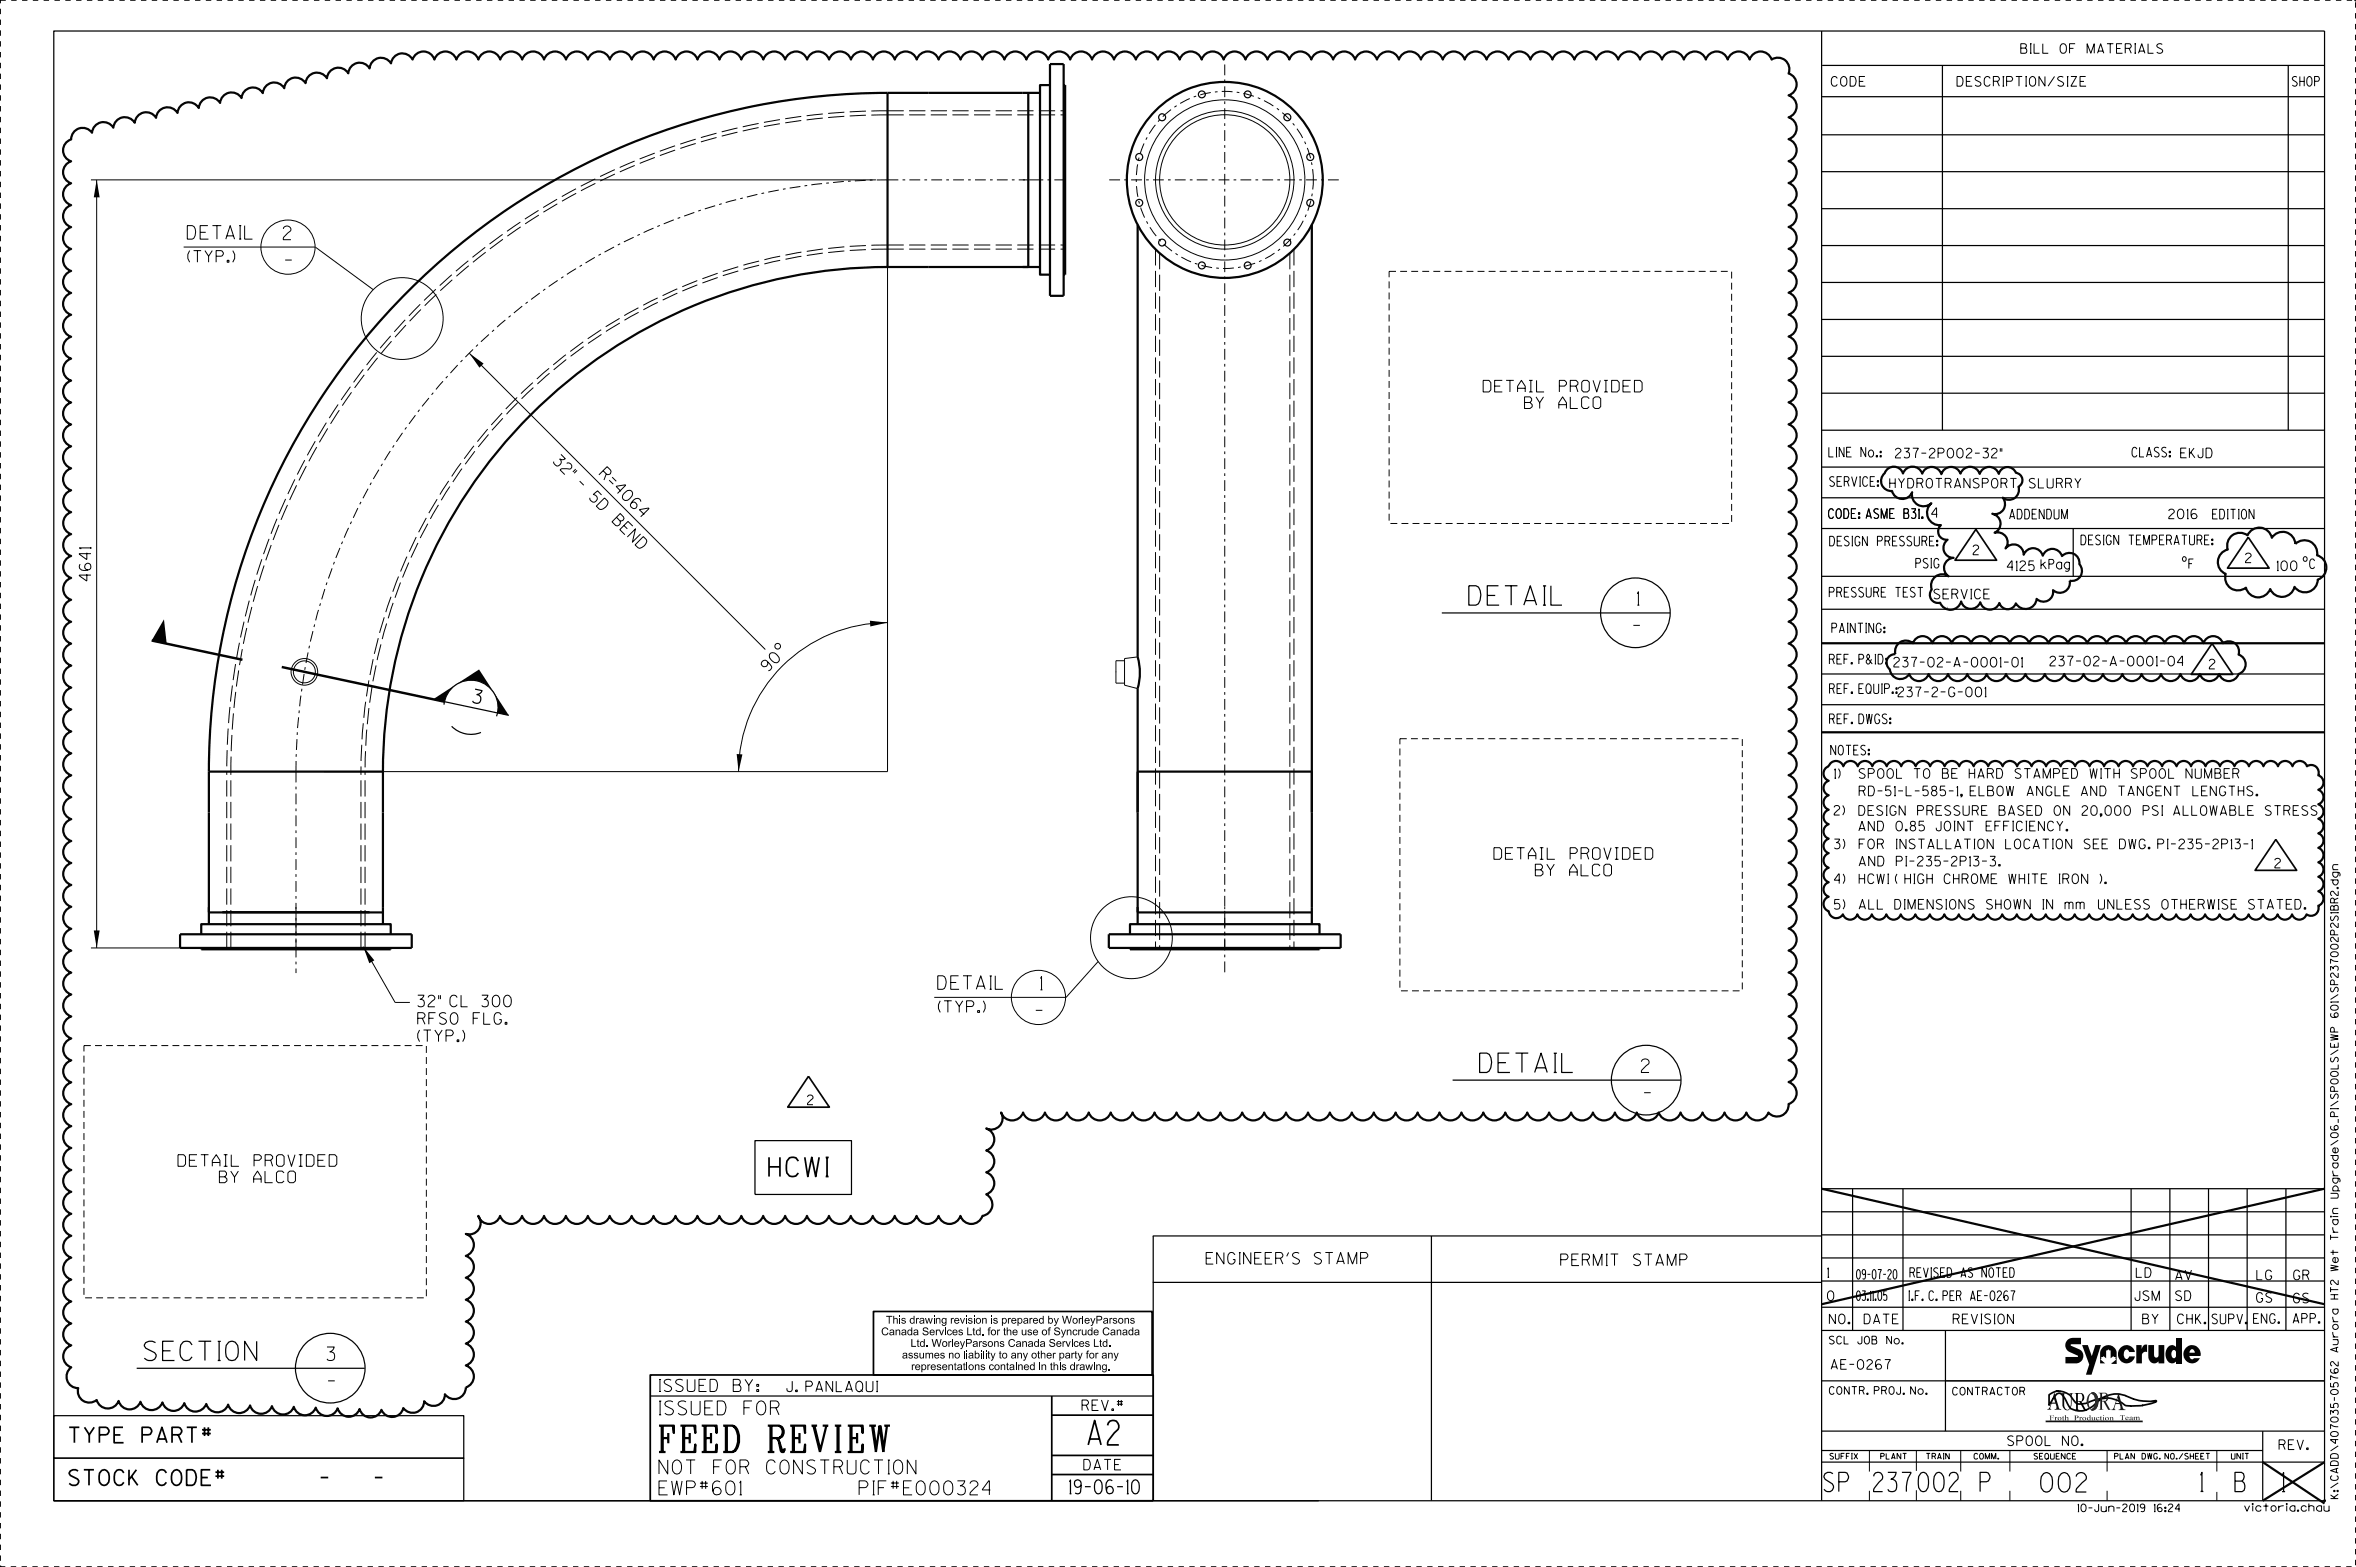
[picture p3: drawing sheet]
<svg xmlns="http://www.w3.org/2000/svg" width="609mm" height="405mm" viewBox="0 0 609 405" stroke-linecap="round" stroke-linejoin="round" font-family="sans-serif">
<defs><g id="words">
<text font-size="6.8" x="170.3" y="375.1">FEED REVIEW</text>
<text font-size="6.3" x="279" y="373.2">A2</text>
<g font-size="5">
<text x="376.6" y="156.3">DETAIL</text>
<text x="379.4" y="277">DETAIL</text>
<text x="198.7" y="303.9">HCWI</text>
<text x="37.3" y="351.4">SECTION</text>
</g>
<g font-size="5" fill="#030303">
<text x="471.3" y="385.3">SP</text>
<text x="484.2" y="385.3">237</text>
<text x="495.7" y="385.3">002</text>
<text x="510.4" y="385.3">P</text>
<text x="524.1" y="385.4">002</text>
<text x="564.4" y="385.3">1</text>
<text x="576" y="385.3">B</text>
<text x="589.7" y="385.3">1</text>
</g>
<g font-size="4">
<text x="17.9" y="372.7">TYPE PART#</text>
<text x="17.9" y="383.7">STOCK CODE#</text>
</g>
<g font-size="3.6">
<text x="170.3" y="365.5">ISSUED FOR</text>
<text x="170.3" y="380.7">NOT FOR CONSTRUCTION</text>
<text x="170.3" y="386.1">EWP#601</text>
<text x="222" y="386.1">PIF#E000324</text>
<text x="276.4" y="385.9">19-06-10</text>
</g>
<g font-size="3.5">
<text x="48.4" y="61.8">DETAIL</text>
<text x="421.7" y="156.3">1</text>
<text x="122.1" y="181.4" transform="rotate(12 122.1 181.4)">3</text>
<text x="242.3" y="255.6">DETAIL</text>
<text x="423.2" y="277">2</text>
<text x="84.5" y="351.4">3</text>
</g>
<g font-size="3.5" fill="#030303">
<text x="72.2" y="61.9">2</text>
<text x="267.4" y="255.7">1</text>
</g>
<text font-size="3.2" x="170.3" y="359.5">ISSUED BY:</text>
<g font-size="3">
<text x="48.5" y="67.7">(TYP.)</text>
<text x="383.3" y="101.3">DETAIL PROVIDED</text>
<text x="394" y="105.5">BY ALCO</text>
<text x="142.8" y="119.5" transform="rotate(45 142.8 119.5)">3</text>
<text x="144.8" y="121.4" transform="rotate(45 144.8 121.4)">2 &quot; -</text>
<text x="154.8" y="122.7" transform="rotate(45 154.8 122.7)">R = 4</text>
<text x="152.2" y="128.8" transform="rotate(45 152.2 128.8)">5 D</text>
<text x="160.4" y="128.3" transform="rotate(45 160.4 128.3)">0</text>
<text x="162.5" y="130.4" transform="rotate(45 162.5 130.4)">6</text>
<text x="158.1" y="134.8" transform="rotate(45 158.1 134.8)">B E N D</text>
<text x="164.5" y="132.4" transform="rotate(45 164.5 132.4)">4</text>
<text x="23.5" y="150" transform="rotate(-90 23.5 150)">4641</text>
<text x="198.5" y="173.6" transform="rotate(-45 198.5 173.6)">9</text>
<text x="200.5" y="171.6" transform="rotate(-45 200.5 171.6)">0</text>
<text x="386.1" y="222">DETAIL PROVIDED</text>
<text x="396.7" y="226.2">BY ALCO</text>
<text x="108" y="260.1">32&quot; CL 300</text>
<text x="242.5" y="261.5">(TYP.)</text>
<text x="108" y="269.1">(TYP.)</text>
<text x="108" y="264.6">RFSO FLG.</text>
<text x="46" y="301.3">DETAIL PROVIDED</text>
<text x="56.7" y="305.5">BY ALCO</text>
<text x="311.7" y="326.5">ENGINEER’S STAMP</text>
<text x="403.3" y="326.9">PERMIT STAMP</text>
</g>
<g font-size="2.7">
<text x="203.4" y="359.5">J. PANLAQUI</text>
<text x="279.6" y="364.3">REV.#</text>
<text x="280.1" y="379.7">DATE</text>
</g>
<g font-size="2.5">
<text x="522.2" y="13.8">BILL OF MATERIALS</text>
<text x="473.2" y="22.3">CODE</text>
<text x="505.7" y="22.3">DESCRIPTION/SIZE</text>
<text x="592.4" y="22.3">SHOP</text>
<text x="472.6" y="118">LINE No.:</text>
<text x="519.3" y="134.1">ADDENDUM</text>
<text x="571.8" y="134.1">EDITION</text>
<text x="472.8" y="141">DESIGN PRESSURE:</text>
<text x="509.9" y="143.3">2</text>
<text x="537.7" y="140.7">DESIGN TEMPERATURE:</text>
<text x="495" y="146.7">PSIG</text>
<text x="518.7" y="147.4">4125 kPag</text>
<text x="580.3" y="145.4">2</text>
<text x="472.7" y="154.2">PRESSURE TEST</text>
<text x="473.3" y="163.5">PAINTING:</text>
<text x="472.7" y="171.5">REF. P&amp;ID:</text>
<text x="570.9" y="172.8">2</text>
<text x="472.7" y="179.1">REF. EQUIP.:</text>
<text x="472.7" y="186.9">REF. DWGS:</text>
<text x="473.1" y="195">NOTES:</text>
<text x="587.8" y="224.2">2</text>
<text x="208.7" y="285.4">2</text>
<text x="472.2" y="329.9">1</text>
<text x="493.5" y="330">REVISED AS NOTED</text>
<text x="552" y="330">LD</text>
<text x="472.2" y="335.9">0</text>
<text x="479.7" y="335.9">03.11.05</text>
<text x="479.7" y="330.4">09-07-20</text>
<text x="493.2" y="335.9">I.F. C. PER AE-0267</text>
<text x="551.7" y="335.9">JSM</text>
<text x="562.2" y="335.9">SD</text>
<text x="562.2" y="330.6">AV</text>
<text x="583.2" y="330.6">LG</text>
<text x="592.7" y="330.6">GR</text>
<text x="472.7" y="341.9">NO.</text>
<text x="481.7" y="341.9">DATE</text>
<text x="504.7" y="341.9">REVISION</text>
<text x="553.7" y="341.9">BY</text>
<text x="562.7" y="341.9">CHK.SUPV.ENG.</text>
<text x="583.1" y="336.4">GS</text>
<text x="592.6" y="341.8">APP.</text>
<text x="592.6" y="336.6">GS</text>
<text x="518.8" y="373.4">SPOOL NO.</text>
<text x="588.9" y="374.4">REV.</text>
</g>
<g font-size="2.5" fill="#030303">
<text x="489.8" y="118.3">237-2P002-32&quot;</text>
<text x="550.9" y="118">CLASS: EKJD</text>
<text x="472.8" y="125.6">SERVICE: HYDROTRANSPORT SLURRY</text>
<text x="472.5" y="133.9">CODE: ASME B31. 4</text>
<text x="560.4" y="134">2016</text>
<text x="499.7" y="154.7">SERVICE</text>
<text x="489.4" y="172.3">237-02-A-0001-01</text>
<text x="529" y="172">237-02-A-0001-04</text>
<text x="490.5" y="180">237-2-G-001</text>
<text x="474" y="201">1)</text>
<text x="480.4" y="201.1">SPOOL TO BE HARD STAMPED WITH SPOOL NUMBER</text>
<text x="480.4" y="205.6">RD-51-L-585-1, ELBOW ANGLE AND TANGENT LENGTHS.</text>
<text x="473.9" y="210.6">2) DESIGN PRESSURE BASED ON 20,000 PSI</text>
<text x="480.3" y="214.6">AND 0.85 JOINT EFFICIENCY.</text>
<text x="558.8" y="210.6">ALLOWABLE STRESS</text>
<text x="474" y="219.3">3)</text>
<text x="480.4" y="219.3">FOR INSTALLATION LOCATION SEE DWG. PI-235-2P13-1</text>
<text x="480.4" y="223.7">AND PI-235-2P13-3.</text>
<text x="474" y="228.2">4)</text>
<text x="480.4" y="228.2">HCWI ( HIGH CHROME WHITE IRON ).</text>
<text x="474" y="234.8">5) ALL DIMENSIONS SHOWN IN mm UNLESS OTHERWISE STATED.</text>
<text x="473.2" y="353.7">AE-0267</text>
</g>
<g font-size="2">
<text x="604.2" y="228.6" transform="rotate(-90 604.2 228.6)">dgn</text>
<text x="604.2" y="235.1" transform="rotate(-90 604.2 235.1)">BR2.</text>
<text x="604.2" y="262.8" transform="rotate(-90 604.2 262.8)">601</text>
<text x="604.2" y="258.2" transform="rotate(-90 604.2 258.2)">\SP237002P2S1</text>
<text x="604.2" y="285.7" transform="rotate(-90 604.2 285.7)">\SPOOLS\EWP</text>
<text x="604.2" y="309.5" transform="rotate(-90 604.2 309.5)">Upgrade\06_PI</text>
<text x="604.2" y="313.5" transform="rotate(-90 604.2 313.5)">n</text>
<text x="604.2" y="320.3" transform="rotate(-90 604.2 320.3)">Trai</text>
<text x="604.2" y="328.3" transform="rotate(-90 604.2 328.3)">Wet</text>
<text x="604.2" y="335.6" transform="rotate(-90 604.2 335.6)">HT2</text>
<text x="228.9" y="341.9">This drawing revision is prepared by WorleyParsons</text>
<text x="227.7" y="344.9">Canada Services Ltd. for the use of Syncrude Canada</text>
<text x="235.3" y="347.9">Ltd. WorleyParsons Canada Services Ltd.</text>
<text x="472.7" y="347.2">SCL JOB No.</text>
<text x="233.1" y="350.9">assumes no liability to any other party for any</text>
<text x="235.4" y="353.9">representations contained in this drawing.</text>
<text x="604.2" y="349.3" transform="rotate(-90 604.2 349.3)">Aurora</text>
<text x="472.7" y="360.2">CONTR. PROJ. No.</text>
<text x="504.6" y="360.4">CONTRACTOR</text>
<text x="604.2" y="387.1" transform="rotate(-90 604.2 387.1)">K:</text>
<text x="604.2" y="384.4" transform="rotate(-90 604.2 384.4)">\CADD\407035-05762</text>
<text x="536.9" y="390.5">10-Jun-2019 16:24</text>
<text x="580" y="390.4">victoria.chau</text>
</g>
<g font-size="1.5">
<text x="472.9" y="376.9">SUFFIX</text>
<text x="486" y="376.9">PLANT</text>
<text x="497.8" y="376.9">TRAIN</text>
<text x="510.1" y="376.9">COMM.</text>
<text x="525.6" y="376.9">SEQUENCE</text>
<text x="546.4" y="376.9">PLAN DWG. NO./SHEET</text>
<text x="576.6" y="376.9">UNIT</text>
</g>
<g font-size="1.3" fill="#101010">
<text x="529.5" y="366.9">Froth Production</text>
<text x="547.7" y="366.8">Team</text>
</g>
</g></defs>
<path d="M502.7 356.7h98" fill="none" stroke="#000" stroke-width=".26"/>
<g fill="#030303">
<path d="M608.4 0h.4v.4l-.3-.1z" fill-rule="evenodd"/>
<path d="M0 404.4h.3l.1 .4h-.4z" fill-rule="evenodd"/>
</g>
<g fill="none" stroke="#000" stroke-width=".32">
<path d="M13.9 8h586.8v379.7h-586.8zM470.7 8v379.7M470.9 16.9h129.8M470.7 111.1h130M470.7 101.6h130M470.7 128.6h130M470.7 120.7h130M470.7 136.5h130M535.7 136.5v12.4M470.7 148.9h130M503.2 156.8v.1M470.7 174.1h130"/>
<path d="M470.7 182h130M478.7 307.1v36.6M491.7 307.1v36.6M550.7 307.1v36.6M560.7 307.1v36.6M570.7 307.1v36.6M580.7 307.1v36.6M590.7 307.1v36.6M470.7 337.7h130M470.7 343.7h130M470.7 356.7h130M502.7 343.7v26"/>
<path d="M470.7 374.7h114M470.7 369.7h130M470.7 377.7h130M584.7 369.7v18M13.9 387.7h326.9"/>
</g>
<path d="M.1 .1h608.6v404.6h-608.6v-404.6" fill="none" stroke="#000" stroke-width=".26" stroke-dasharray="1.4 1.4" stroke-linecap="butt"/>
<path d="M495.2 374.7v5.2M544.5 374.7v5.4M572.8 374.7v5.4M495.2 385v2.7M544.5 385.1v2.6M572.8 385.4v2.3" fill="none" stroke="#000" stroke-width=".26"/>
<path d="M470.7 166.2h130M470.7 189.2h130" fill="none" stroke="#000" stroke-width=".57"/>
<path d="M545.6 352.2h1.3" fill="none" stroke="#030303" stroke-width=".26"/>
<g fill="#030303">
<path d="M562.4 345.6h1.5v6.6h-1.5z"/>
<path d="M543.5 347.9a2.15 2.15 0 0 1 2.2-.2 2.15 2.15 0 0 1 1.2 1.9v2.6h-1.3l1.3-1-.3-.1 .1-.5-.5-.1-.1-.2-.7 .6v-2.1l-.2 .1-.4-.4-.4 .4-.2-.1v2.1l-.7-.6v.2l-.5 .1v.5l-.3 .1 1.3 1h-1.3v-2.6a2.25 2.25 0 0 1 .8-1.7z" fill-rule="evenodd"/>
<path d="M560.2 347.9a1.34 1.34 0 0 1 2.2 .2v1.6v-.1a.68 .68 0 0 0-.7-.9 .68 .68 0 0 0-.6 .9v.3a.68 .68 0 0 0 .6 .9 .68 .68 0 0 0 .7-.7v-.4v1.8a1.54 1.54 0 0 1-1.7 .5 1.54 1.54 0 0 1-1.1-1.5v-.1a2.99 2.99 0 0 1 .6-2.5z" fill-rule="evenodd"/>
<path d="M564.8 348.2a2.24 2.24 0 0 1 2.7-.5 2.24 2.24 0 0 1 1.1 2.6h-2.9v-.9h1.5a.74 .74 0 0 0-.8-.9 .74 .74 0 0 0-.7 .9 1.17 1.17 0 0 0 1 1.7l.2-.3h1.6a2.29 2.29 0 0 1-3.4 .9 2.29 2.29 0 0 1-.3-3.5z" fill-rule="evenodd"/>
<path d="M555.1 347.5h1.5l.1 2.8a.57 .57 0 0 0 .6 .4 .57 .57 0 0 0 .5-.6v-2.6h1.5v4.7h-1.5v-.5a1.51 1.51 0 0 1-1.8 .3 1.51 1.51 0 0 1-.9-1.5z" fill-rule="evenodd"/>
<path d="M547.9 348.2a2.19 2.19 0 0 1 2.2-.6 2.19 2.19 0 0 1 1.6 1.7l-1.5-.2a.66 .66 0 0 0-.8-.5 .66 .66 0 0 0-.5 .7 1.11 1.11 0 0 0 .8 1.7l.5-.6h1.5a2.28 2.28 0 0 1-3.4 1.4 2.28 2.28 0 0 1-.4-3.6z" fill-rule="evenodd"/>
<path d="M552 347.5h1.4v.8a1.36 1.36 0 0 1 1.4-1l-.1 2a.93 .93 0 0 0-1.2 .7v2.2h-1.5z" fill-rule="evenodd"/>
<path d="M538 347.5h1.5l1 2.8 .9-2.8h1.5l-2.4 7.6h-1.5l.9-2.6z" fill-rule="evenodd"/>
<path d="M534.4 346l.9-.4h2.4v1.6h-2.5l-.1 .2 .1 .2 2 .9a1.91 1.91 0 0 1 1.1 2.2 1.91 1.91 0 0 1-1.9 1.5h-2.7v-1.7l3.3-.1-.1-.2-2.1-.9a1.91 1.91 0 0 1-.4-3.3z" fill-rule="evenodd"/>
</g>
<path d="M501.9 16.9v94.2M591.3 16.9v94.2M470.7 157.4h130M297.9 319.3h172.7M298 319.3v68.3M369.9 319.3v68.3M297.9 331.3h172.7" fill="none" stroke="#000" stroke-width=".32"/>
<path d="M483.1 374.7v5.4M506.7 374.7v5.4M519.4 374.7v5.4M483.1 385.1v2.6M506.7 385.1v2.6M519.4 385.1v2.6" fill="none" stroke="#000" stroke-width=".26"/>
<circle cx="600.7" cy="387.7" r=".39" fill="#030303"/>
<path d="M13.9 376.7h105.9v11h-105.9zM13.9 365.7h105.9v11h-105.9z" fill="none" stroke="#000" stroke-width=".32"/>
<path d="M529.5 360.3l1-.6 1.2-.4a4.3 4.3 0 0 1 3.6 1.7l.5 .7a2.52 2.52 0 0 0 3.2 .8l4-1.4a7.7 7.7 0 0 1 5.9-.7l2.3 1 1.7 .4 2.5 .2 1.8-.1-.1 .2-1.2 .5-2.5 .5-2.9 .1-1.3-.2a7.2 7.2 0 0 0-5-1.8l-1.1 .1-2.5 2.1-2.1 1a5.2 5.2 0 0 1-3.4-.5l-.5-.7a9 9 0 0 0-2.2-3.3l-.7 .1-.4 .3-1.8 2.7zM540.6 364v.2" fill="none" stroke="#030303" stroke-width=".44"/>
<path d="M540.6 359.8a2.32 2.32 0 0 1 1.2 3.4l-.4 .6-.8 .4M540.6 359.8a3.1 3.1 0 0 1 .2 4.2l-.2 .1" fill="none" stroke="#2a2a2a" stroke-width=".44"/>
<path d="M539.8 360.2l.8-.4a2.92 2.92 0 0 0-.1 4.2l.1 .1a1.16 1.16 0 0 1-1.3-1.3l-.1-1.2z" fill-rule="evenodd" fill="#2a2a2a"/>
<path d="M530.9 359.7l1.1 4 .2 .2 .4 .1v.1h-1.7v-.1l.5-.2v-.5l-.8-2.3-.4 1.3h.9l.1 .3h-1.1l-.3 1.1 .2 .4h-.9l.6-.6z" fill-rule="evenodd" fill="#070707"/>
<path d="M547.4 359.8l1.1 3.9 .4 .4h.3v.1h-1.7v-.1h.3a1.84 1.84 0 0 0-.2-1.7l-.4-1.4-.4 1.4h.8l.1 .3h-1l-.4 1.1 .3 .4h-1l.6-.6z" fill-rule="evenodd" fill="#161616"/>
<path d="M532.5 359.9h1.4l-.5 .2v3a.81 .81 0 0 0 .4 .9 .81 .81 0 0 0 .9-.1l.3-.4a6.4 6.4 0 0 0-.1-3.6h-.3h1.2h-.3l-.2 .5v2.3a1.55 1.55 0 0 1-1.1 1.6l-.6-.1-.7-1v-3.1z" fill-rule="evenodd" fill="#040404"/>
<path d="M536 359.8h1.8a1.19 1.19 0 0 1 .8 1.1 1.19 1.19 0 0 1-.8 1.2l1.2 2.1h.2h-.7l-1.3-2.1h-.3v1.9l.4 .2h-1.3l.5-.2v-3.9zM537 360.1l-.1 1.8h1a1.5 1.5 0 0 0-.2-1.9z" fill-rule="evenodd" fill="#010101"/>
<path d="M542.3 359.8h1.8a1.24 1.24 0 0 1 .7 1.1 1.24 1.24 0 0 1-.7 1.1l1.2 2.1 .2 .1h-.7l-1.2-2.1-.2-.1h-.2v2l.4 .2h-1.3l.4-.2v-3.9zM543.2 360v1.8h.9a1.54 1.54 0 0 0-.2-1.9z" fill-rule="evenodd" fill="#1d1d1d"/>
<path d="M540.4 359.8a2.51 2.51 0 0 1 .8 4.1l-.8 .3M540.8 359.8a2.87 2.87 0 0 1 .5 3.9l-.5 .3M541 359.9a2.39 2.39 0 0 1 .9 2.9l-.4 .9-.5 .4" fill="none" stroke="#2a2a2a" stroke-width=".44"/>
<path d="M528.6 367.2h25.1" fill="none" stroke="#101010" stroke-width=".44"/>
<path d="M487.5 121.3a2.48 2.48 0 0 1 4.2 1 2.63 2.63 0 0 1 2.5-1.8 2.63 2.63 0 0 1 2.5 1.8 2.6 2.6 0 0 1 2.5-1.7 2.6 2.6 0 0 1 2.4 1.9 2.6 2.6 0 0 1 2.5-1.9 2.6 2.6 0 0 1 2.5 1.7 2.62 2.62 0 0 1 2.5-1.7 2.62 2.62 0 0 1 2.5 1.8 2.59 2.59 0 0 1 2.4-1.8 2.59 2.59 0 0 1 2.5 1.8 2.31 2.31 0 0 1 2.1-1.7 2.31 2.31 0 0 1 2.3 1.4 1.92 1.92 0 0 1 1.7 1.6 1.92 1.92 0 0 1-1 2 2.58 2.58 0 0 1-1 3 2.58 2.58 0 0 1-3.1-.1 2.6 2.6 0 0 1 .2 3 2.6 2.6 0 0 1-2.9 1.1 2.58 2.58 0 0 1 2.1 2.2 2.58 2.58 0 0 1-1.5 2.7 2.59 2.59 0 0 1 2.9 1 2.59 2.59 0 0 1-.1 3.1 2.6 2.6 0 0 1 3-.9 2.6 2.6 0 0 1 1.7 2.5 2.59 2.59 0 0 1 2.6-1.7 2.59 2.59 0 0 1 2.4 1.9 2.61 2.61 0 0 1 2.5-1.7 2.61 2.61 0 0 1 2.4 1.9 2.59 2.59 0 0 1 3-.6 2.59 2.59 0 0 1 1.5 2.6 2.59 2.59 0 0 1 .3 3.1 2.59 2.59 0 0 1-2.8 1.2 2.6 2.6 0 0 1-1.3 2.8 2.6 2.6 0 0 1-3-.4 2.51 2.51 0 0 1-1.3 2.7 2.51 2.51 0 0 1-2.9-.4 2.88 2.88 0 0 1-2.3 2.5 2.88 2.88 0 0 1-3.1-1.3 2.24 2.24 0 0 1-2.2 1.5 2.24 2.24 0 0 1-2.1-1.6 2.59 2.59 0 0 1-2.5 1.7 2.59 2.59 0 0 1-2.4-1.9 2.6 2.6 0 0 1-2.5 1.7 2.6 2.6 0 0 1-2.4-1.9 2.85 2.85 0 0 1-2.6 2.1 2.85 2.85 0 0 1-2.9-1.8 2.12 2.12 0 0 1-2.3-.9 2.12 2.12 0 0 1 .2-2.5 2.88 2.88 0 0 1 .9-3.3 2.88 2.88 0 0 1 3.4-.1 2.59 2.59 0 0 1-1.1-2.9 2.59 2.59 0 0 1 2.4-1.9 2.59 2.59 0 0 1-2.5-1.8 2.59 2.59 0 0 1 1-2.9 2.17 2.17 0 0 1-2.3-1.2 2.17 2.17 0 0 1 .5-2.6 3.2 3.2 0 0 1-3.3-1.9 3.2 3.2 0 0 1 .9-3.7 3 3 0 0 1-3.6 .4 3 3 0 0 1-1.4-3.3 2.73 2.73 0 0 1-2.7 1.8 2.73 2.73 0 0 1-2.5-2.1 2.6 2.6 0 0 1-2.6-1.6 2.6 2.6 0 0 1 .7-3zM576.4 138.7a3.3 3.3 0 0 1 4.4-.4 3.3 3.3 0 0 1 3.3-2 3.3 3.3 0 0 1 3 2.6 3.3 3.3 0 0 1 3.6-1.4 3.3 3.3 0 0 1 2.4 3 3.3 3.3 0 0 1 3.9-.6 3.3 3.3 0 0 1 1.7 3.5 3.3 3.3 0 0 1 2.4 3.1 3.3 3.3 0 0 1-2.2 3.2 3.3 3.3 0 0 1-2.3 3.2 3.3 3.3 0 0 1-3.7-1.3 3.3 3.3 0 0 1-2.9 2.6 3.3 3.3 0 0 1-3.4-2 3.3 3.3 0 0 1-3.2 2.1 3.3 3.3 0 0 1-3-2.5 3.3 3.3 0 0 1-4 .1 3.3 3.3 0 0 1-1.3-3.7 3.3 3.3 0 0 1-2-3.3 3.3 3.3 0 0 1 2.6-2.9 3.4 3.4 0 0 1 .7-3.3zM490.5 166.3a2.78 2.78 0 0 1 3.8-.1 2.63 2.63 0 0 1 2.5-1.9 2.63 2.63 0 0 1 2.5 1.9 2.63 2.63 0 0 1 2.5-1.9 2.63 2.63 0 0 1 2.5 1.9 2.63 2.63 0 0 1 2.5-1.9 2.63 2.63 0 0 1 2.5 1.9 2.63 2.63 0 0 1 2.5-1.9 2.63 2.63 0 0 1 2.6 1.9 2.6 2.6 0 0 1 2.4-1.9 2.6 2.6 0 0 1 2.5 1.9 2.63 2.63 0 0 1 2.5-1.9 2.63 2.63 0 0 1 2.5 1.9 2.63 2.63 0 0 1 2.5-1.9 2.63 2.63 0 0 1 2.5 1.9 2.63 2.63 0 0 1 2.5-1.9 2.63 2.63 0 0 1 2.6 1.9 2.63 2.63 0 0 1 2.5-1.9 2.63 2.63 0 0 1 2.5 1.9 2.63 2.63 0 0 1 2.5-1.9 2.63 2.63 0 0 1 2.5 1.9 2.63 2.63 0 0 1 2.5-1.9 2.63 2.63 0 0 1 2.5 1.9 2.63 2.63 0 0 1 2.5-1.9 2.63 2.63 0 0 1 2.5 1.9 2.6 2.6 0 0 1 2.5-1.9 2.6 2.6 0 0 1 2.5 1.9 2.63 2.63 0 0 1 2.5-1.9 2.63 2.63 0 0 1 2.5 1.9 2.63 2.63 0 0 1 2.5-1.9 2.63 2.63 0 0 1 2.5 1.9 2.63 2.63 0 0 1 2.5-1.9 2.63 2.63 0 0 1 2.5 1.9 2.63 2.63 0 0 1 3.1 0 2.63 2.63 0 0 1 .9 2.9 2.63 2.63 0 0 1 1.9 2.5 2.63 2.63 0 0 1-1.9 2.5 2.63 2.63 0 0 1-2.5 1.8 2.63 2.63 0 0 1-2.5-1.8 2.63 2.63 0 0 1-2.5 1.8 2.63 2.63 0 0 1-2.5-1.8 2.63 2.63 0 0 1-2.5 1.8 2.63 2.63 0 0 1-2.5-1.8 2.63 2.63 0 0 1-2.5 1.8 2.63 2.63 0 0 1-2.5-1.8 2.63 2.63 0 0 1-2.5 1.8 2.63 2.63 0 0 1-2.5-1.8 2.6 2.6 0 0 1-2.5 1.8 2.6 2.6 0 0 1-2.5-1.8 2.63 2.63 0 0 1-2.5 1.8 2.63 2.63 0 0 1-2.5-1.8 2.63 2.63 0 0 1-2.5 1.8 2.63 2.63 0 0 1-2.5-1.8 2.63 2.63 0 0 1-2.5 1.8 2.63 2.63 0 0 1-2.5-1.8 2.63 2.63 0 0 1-2.5 1.8 2.63 2.63 0 0 1-2.5-1.8 2.63 2.63 0 0 1-2.5 1.8 2.63 2.63 0 0 1-2.5-1.8 2.63 2.63 0 0 1-2.5 1.8 2.63 2.63 0 0 1-2.5-1.8 2.63 2.63 0 0 1-2.5 1.8 2.63 2.63 0 0 1-2.5-1.8 2.63 2.63 0 0 1-2.5 1.8 2.63 2.63 0 0 1-2.5-1.8 2.6 2.6 0 0 1-2.5 1.8 2.6 2.6 0 0 1-2.5-1.8 2.63 2.63 0 0 1-2.5 1.8 2.63 2.63 0 0 1-2.5-1.8 2.63 2.63 0 0 1-2.5 1.8 2.63 2.63 0 0 1-2.5-1.8 2.7 2.7 0 0 1-3 1.2 2.7 2.7 0 0 1-2-2.4 2.18 2.18 0 0 1-.8-2.5 2.18 2.18 0 0 1 2.2-1.4 2.91 2.91 0 0 1 .7-2.7zM470.7 307.1l130 29.8M600.7 307.1l-130 29.8M584.7 377.7l16 10.7M600.7 377.7l-16 10" fill="none" stroke="#050505" stroke-width=".57"/>
<path d="M470.7 25h130M470.7 44.3h130M470.7 73h130M470.7 63.4h130M470.7 82.5h130M470.7 92h130M470.7 319h130M470.7 313h130M470.7 307.1h130M470.7 330.9h130M470.7 324.9h130M168 360.6h130" fill="none" stroke="#000" stroke-width=".32"/>
<path d="M225.7 338.8h72v16.4h-72zM168 355.2h130v32.5h-130zM271.8 365.6h26.2M271.8 360.6v27.1M271.8 376h26.2M271.8 380.9h26.2" fill="none" stroke="#000" stroke-width=".44"/>
<path d="M510.6 136.7l5.3 8h-10.7zM581 138.8l5.4 8h-10.8zM571.6 166.2l5.4 8h-10.8z" fill="none" stroke="#060606" stroke-width=".44"/>
<path d="M23.5 46.5h202.8M25 46.5v198.4M229.3 51.8v147.5M23.5 244.9h29.3" fill="none" stroke="#000" stroke-width=".26"/>
<path d="M316.5 16.7v234.7M229.3 46.5h36.3M229.3 46.5a152.8 152.8 0 0 0-152.8 152.8M286.6 46.5h59.7M339.4 46.5a22.9 22.9 0 0 0-33.8-20.1 22.9 22.9 0 0 0-1.6 39.2 22.9 22.9 0 0 0 35.3-17.3l.1-1.8" fill="none" stroke="#020202" stroke-width=".26" stroke-dasharray="2.8 1.1 .7 1.1" stroke-linecap="butt"/>
<g fill="none" stroke="#040404" stroke-width=".57">
<path d="M294 58.1v111.6a14.7 14.7 0 0 1 0 8.2v32M339 58.1v151.8M54 199.3a175.4 175.4 0 0 1 175.3-175.3v45a130.4 130.4 0 0 0-130.3 130.3"/>
<circle cx="316.5" cy="46.5" r="25.3"/>
</g>
<path d="M25 46.5l.8 4.5h-1.6zM24.2 240.4h1.6l-.8 4.5z" fill="#000"/>
<g fill="none" stroke="#040404" stroke-width=".32">
<circle cx="300.3" cy="30.3" r=".89"/>
<circle cx="310.6" cy="24.4" r=".89"/>
<circle cx="322.4" cy="24.4" r=".88"/>
<circle cx="332.7" cy="30.3" r=".9"/>
<circle cx="294.4" cy="52.4" r=".9"/>
<circle cx="294.4" cy="40.6" r=".9"/>
<circle cx="338.6" cy="40.6" r=".9"/>
<circle cx="338.6" cy="52.4" r=".9"/>
<circle cx="300.3" cy="62.7" r=".89"/>
<circle cx="310.6" cy="68.6" r=".89"/>
<circle cx="322.4" cy="68.6" r=".89"/>
<circle cx="332.7" cy="62.7" r=".89"/>
</g>
<g fill="none" stroke="#040404" stroke-width=".26">
<circle cx="316.5" cy="46.5" r="16.8"/>
<circle cx="316.5" cy="46.5" r="17.9"/>
<circle cx="316.5" cy="46.5" r="20.7"/>
</g>
<path d="M229.3 29.7h45.5M229.3 28.6h45.5M229.3 29.7a169.6 169.6 0 0 0-169.6 169.6M229.3 28.6a170.7 170.7 0 0 0-170.7 170.7M229.3 64.4h45.5M229.3 63.3h45.5M229.3 63.3a136.1 136.1 0 0 0-136 136M229.3 64.4a135 135 0 0 0-135 134.9M298.6 64.4v180.5M299.6 65.4v179.5M333.3 65.4v179.5M334.4 64.4v180.5" fill="none" stroke="#040404" stroke-width=".26" stroke-dasharray="4.2 1.4" stroke-linecap="butt"/>
<circle cx="292.4" cy="242.2" r="10.6" fill="none" stroke="#030303" stroke-width=".26"/>
<path d="M288.3 173.5l.1 .1z" fill-rule="evenodd" fill="#040404"/>
<path d="M290.6 170.7h-2.2v5.8h2.2M294 169.7l-3.4 .4v6.9l3.4 .9" fill="none" stroke="#040404" stroke-width=".26"/>
<path d="M294 199.3h45" fill="none" stroke="#040404" stroke-width=".57"/>
<path d="M121.2 91.2l76.6 76.6M229.3 160.8a38.4 38.4 0 0 0-38.4 38.5" fill="none" stroke="#000" stroke-width=".26"/>
<path d="M121.2 91.2l3.8 2.7-1.1 1.1zM224.8 160.3l4.5 .5-4.4 1zM190.4 194.8l1.4 .1-.9 4.4z" fill="#000"/>
<g fill="none" stroke="#030303" stroke-width=".26">
<path d="M47.4 63.8h34.1M81.5 63.9l14.9 10.9"/>
<circle cx="74.4" cy="63.8" r="7"/>
<circle cx="103.9" cy="82.3" r="10.6"/>
</g>
<path d="M72.8 172.3l42.1 9" fill="none" stroke="#030303" stroke-width=".63" stroke-linecap="butt"/>
<path d="M114.9 181.3l16.6 3.5" fill="none" stroke="#030303" stroke-width=".32"/>
<path d="M111.9 180.6l11.9-7.7 7.7 11.9-2.9-.6a7 7 0 0 0-5.4-8.4 7 7 0 0 0-8.4 5.4z" fill-rule="evenodd" fill="#030303"/>
<path d="M114.7 182a7 7 0 0 1 8.5-6.1 7 7 0 0 1 5.1 9.1M116.7 187.6a7 7 0 0 0 7.6 1.6" fill="none" stroke="#030303" stroke-width=".32"/>
<g fill="none" stroke="#040404" stroke-width=".26">
<circle cx="78.7" cy="173.6" r="3.4"/>
<circle cx="78.7" cy="173.6" r="2.83"/>
</g>
<path d="M39.2 165.5l23.5 4.9" fill="none" stroke="#030303" stroke-width=".63" stroke-linecap="butt"/>
<path d="M42.4 160l.7 6.3-3.9-.8z" fill="#030303"/>
<path d="M268.7 46.5h-4.4M275.2 46.5h-6.5M76.5 199.3v52.1M76.5 238.7v-4.4M316.5 238.7v-4.4M76.5 245.2v-6.5M316.5 245.2v-6.5" fill="none" stroke="#020202" stroke-width=".26" stroke-dasharray="2.8 1.1 .7 1.1" stroke-linecap="butt"/>
<g fill="none" stroke="#040404" stroke-width=".57">
<path d="M271.3 16.5h3.5v59.9h-3.5zM229.3 24h39.4M265.7 24v45M271.3 22h-2.6v48.9h2.6M274.8 22h.4v48.9h-.4M229.3 69h39.4M294 199.3v39.4M339 199.3v39.4M54 238.7v-39.4h45v39.4M54 235.7h45M57.5 235.6h38M294 235.7h45"/>
<path d="M46.5 241.3h59.9v3.6h-59.9zM52 244.9v.3h49v-.3M52 241.3v-2.6h49v2.6M286.5 241.3h59.9v3.6h-59.9zM292 241.3v-2.6h49v2.6M292 244.9v.3h49v-.3"/>
</g>
<g fill="none" stroke="#000" stroke-width=".26">
<path d="M564.2 143.8a.57 .57 0 0 1 .7 .6 .57 .57 0 0 1-.8 .5 .73 .73 0 0 1 .1-1.1zM565.6 145.6h.8M566.8 144.4h-1.2v2.5M595.3 143.9a.53 .53 0 0 1 .8 .2 .53 .53 0 0 1-.2 .7 .53 .53 0 0 1-.7-.2zM598.1 144.9l-.2-.4-.5-.1a1.57 1.57 0 0 0 0 2.5l.5-.1 .2-.4M422.1 161.5h1.7M83.7 199.3h145.6M93.9 244.5l8.2 14.4h3.8M424.9 282.3h1.6M84.8 356.7h1.7"/>
<circle cx="201" cy="166.9" r=".74"/>
</g>
<path d="M93.9 244.5l2.8 3.6-1.3 .7z" fill="#000"/>
<path d="M58.6 244.9v-45.6M59.7 244.9v-45.6M93.3 244.9v-45.6M94.3 244.9v-45.6" fill="none" stroke="#040404" stroke-width=".26" stroke-dasharray="4.2 1.4" stroke-linecap="butt"/>
<g fill="none" stroke="#030303" stroke-width=".26">
<path d="M73.7 67.2h1.7M588.4 145.3l.2-.4v2.5M588.4 147.4h.4M589.8 145l.3-.1a1.02 1.02 0 0 1 .9 1.5l-.3 .9-.6 .1a1.54 1.54 0 0 1-.3-2.4zM592.3 145l.3-.1a1.02 1.02 0 0 1 .9 1.5l-.1 .5-.3 .4-.5 .1a1.54 1.54 0 0 1-.3-2.4zM557.6 208.3a.86 .86 0 0 0-1.4 .4l1.3 .9 .2 .3-.2 .5a1.04 1.04 0 0 1-1.3-.1M241.4 257.6h34M283.8 248.4l-8.4 9.3M267.7 261h1.6"/>
<circle cx="268.4" cy="257.6" r="7"/>
</g>
<path d="M470.7 34.8h130M470.7 53.9h130M195.1 294.6h24.9v13.9h-24.9z" fill="none" stroke="#000" stroke-width=".32"/>
<g fill="none" stroke="#030303" stroke-width=".32">
<path d="M372.6 158.3h59M375.4 279h58.9M35.3 353.5h59"/>
<circle cx="422.6" cy="158.3" r="9"/>
<circle cx="425.4" cy="279" r="9"/>
<circle cx="85.3" cy="353.4" r="9"/>
</g>
<path d="M359 70.1h88.5v65.1h-88.5v-65.1M361.7 190.8h88.5v65.1h-88.5v-65.1M21.7 270.1h88.5v65.1h-88.5v-65.1" fill="none" stroke="#040404" stroke-width=".26" stroke-dasharray="1.8 1.1" stroke-linecap="butt"/>
<path d="M19.1 34a2.96 2.96 0 0 1 4.7 .3 2.97 2.97 0 0 1 2.3-2.7 2.97 2.97 0 0 1 3.2 1.4 2.99 2.99 0 0 1 2.3-2.7 2.99 2.99 0 0 1 3.2 1.4 2.96 2.96 0 0 1 2.3-2.6 2.96 2.96 0 0 1 3.2 1.3 2.99 2.99 0 0 1 2.3-2.6 2.99 2.99 0 0 1 3.3 1.4 2.95 2.95 0 0 1 2.2-2.7 2.95 2.95 0 0 1 3.3 1.4 2.96 2.96 0 0 1 2.2-2.7 2.96 2.96 0 0 1 3.3 1.4 2.99 2.99 0 0 1 2.3-2.6 2.99 2.99 0 0 1 3.2 1.3 2.96 2.96 0 0 1 2.3-2.6 2.96 2.96 0 0 1 3.2 1.4 2.97 2.97 0 0 1 2.3-2.7 2.97 2.97 0 0 1 3.2 1.4 2.96 2.96 0 0 1 2.3-2.7 2.96 2.96 0 0 1 3.3 1.4 2.99 2.99 0 0 1 2.3-2.7 2.99 2.99 0 0 1 3.2 1.4 2.96 2.96 0 0 1 2.3-2.6 2.96 2.96 0 0 1 3.2 1.3 2.95 2.95 0 0 1 2.3-2.6 2.95 2.95 0 0 1 3.2 1.4 2.98 2.98 0 0 1 2.3-2.7 2.98 2.98 0 0 1 3.2 1.4 2.96 2.96 0 0 1 2.5-2.6 2.96 2.96 0 0 1 3.1 1.6 2.95 2.95 0 0 1 2.8-2.1 2.95 2.95 0 0 1 2.9 2.1 2.98 2.98 0 0 1 2.8-2.1 2.98 2.98 0 0 1 2.8 2.1 2.98 2.98 0 0 1 2.9-2.1 2.98 2.98 0 0 1 2.8 2.1 2.95 2.95 0 0 1 2.8-2.1 2.95 2.95 0 0 1 2.9 2.1 2.98 2.98 0 0 1 2.8-2.1 2.98 2.98 0 0 1 2.8 2.1 2.95 2.95 0 0 1 2.9-2.1 2.95 2.95 0 0 1 2.8 2.1 2.98 2.98 0 0 1 2.8-2.1 2.98 2.98 0 0 1 2.9 2.1 2.95 2.95 0 0 1 2.8-2.1 2.95 2.95 0 0 1 2.8 2.1 2.98 2.98 0 0 1 2.8-2.1 2.98 2.98 0 0 1 2.9 2.1 2.95 2.95 0 0 1 2.8-2.1 2.95 2.95 0 0 1 2.8 2.1 2.98 2.98 0 0 1 2.9-2.1 2.98 2.98 0 0 1 2.8 2.1 2.98 2.98 0 0 1 2.8-2.1 2.98 2.98 0 0 1 2.9 2.1 2.95 2.95 0 0 1 2.8-2.1 2.95 2.95 0 0 1 2.8 2.1 2.98 2.98 0 0 1 2.9-2.1 2.98 2.98 0 0 1 2.8 2.1 2.95 2.95 0 0 1 2.8-2.1 2.95 2.95 0 0 1 2.9 2.1 2.98 2.98 0 0 1 2.8-2.1 2.98 2.98 0 0 1 2.8 2.1 2.95 2.95 0 0 1 2.9-2.1 2.95 2.95 0 0 1 2.8 2.1 2.98 2.98 0 0 1 2.8-2.1 2.98 2.98 0 0 1 2.9 2.1 2.98 2.98 0 0 1 2.8-2.1 2.98 2.98 0 0 1 2.8 2.1 2.95 2.95 0 0 1 2.9-2.1 2.95 2.95 0 0 1 2.8 2.1 2.98 2.98 0 0 1 2.8-2.1 2.98 2.98 0 0 1 2.9 2.1 2.95 2.95 0 0 1 2.8-2.1 2.95 2.95 0 0 1 2.8 2.1 2.98 2.98 0 0 1 2.9-2.1 2.98 2.98 0 0 1 2.8 2.1 2.95 2.95 0 0 1 2.8-2.1 2.95 2.95 0 0 1 2.8 2.1 2.98 2.98 0 0 1 2.9-2.1 2.98 2.98 0 0 1 2.8 2.1 2.95 2.95 0 0 1 2.8-2.1 2.95 2.95 0 0 1 2.9 2.1 2.98 2.98 0 0 1 2.8-2.1 2.98 2.98 0 0 1 2.8 2.1 2.98 2.98 0 0 1 2.9-2.1 2.98 2.98 0 0 1 2.8 2.1 2.95 2.95 0 0 1 2.8-2.1 2.95 2.95 0 0 1 2.9 2.1 2.98 2.98 0 0 1 2.8-2.1 2.98 2.98 0 0 1 2.8 2.1 2.95 2.95 0 0 1 2.9-2.1 2.95 2.95 0 0 1 2.8 2.1 2.98 2.98 0 0 1 2.8-2.1 2.98 2.98 0 0 1 2.9 2.1 2.95 2.95 0 0 1 2.8-2.1 2.95 2.95 0 0 1 2.8 2.1 2.98 2.98 0 0 1 2.9-2.1 2.98 2.98 0 0 1 2.8 2.1 2.95 2.95 0 0 1 2.8-2.1 2.95 2.95 0 0 1 2.8 2.1 2.98 2.98 0 0 1 2.9-2.1 2.98 2.98 0 0 1 2.8 2.1 2.98 2.98 0 0 1 2.9-2.1 2.98 2.98 0 0 1 2.8 2.1 2.95 2.95 0 0 1 2.8-2.1 2.95 2.95 0 0 1 2.8 2.1 2.98 2.98 0 0 1 2.9-2.1 2.98 2.98 0 0 1 2.8 2.1 2.95 2.95 0 0 1 2.8-2.1 2.95 2.95 0 0 1 2.9 2.1 2.98 2.98 0 0 1 2.8-2.1 2.98 2.98 0 0 1 2.8 2.1 2.95 2.95 0 0 1 2.9-2.1 2.95 2.95 0 0 1 2.8 2.1 2.98 2.98 0 0 1 2.8-2.1 2.98 2.98 0 0 1 2.9 2.1 2.95 2.95 0 0 1 2.8-2.1 2.95 2.95 0 0 1 2.8 2.1 2.98 2.98 0 0 1 2.9-2.1 2.98 2.98 0 0 1 2.8 2.1 2.98 2.98 0 0 1 2.8-2.1 2.98 2.98 0 0 1 2.9 2.1 2.95 2.95 0 0 1 2.8-2.1 2.95 2.95 0 0 1 2.8 2.1 2.98 2.98 0 0 1 2.9-2.1 2.98 2.98 0 0 1 2.8 2.1 2.95 2.95 0 0 1 2.8-2.1 2.95 2.95 0 0 1 2.8 2.1 2.98 2.98 0 0 1 2.9-2.1 2.98 2.98 0 0 1 2.8 2.1 2.95 2.95 0 0 1 2.8-2.1 2.95 2.95 0 0 1 2.9 2.1 2.98 2.98 0 0 1 2.8-2.1 2.98 2.98 0 0 1 2.8 2.1 2.98 2.98 0 0 1 2.9-2.1 2.98 2.98 0 0 1 2.8 2.1 2.95 2.95 0 0 1 2.8-2.1 2.95 2.95 0 0 1 2.9 2.1 2.98 2.98 0 0 1 2.8-2.1 2.98 2.98 0 0 1 2.8 2.1 2.95 2.95 0 0 1 2.9-2.1 2.95 2.95 0 0 1 2.8 2.1 2.98 2.98 0 0 1 2.8-2.1 2.98 2.98 0 0 1 2.9 2.1 2.95 2.95 0 0 1 2.8-2.1 2.95 2.95 0 0 1 2.8 2.1 2.98 2.98 0 0 1 2.9-2.1 2.98 2.98 0 0 1 2.8 2.1 2.95 2.95 0 0 1 2.8-2.1 2.95 2.95 0 0 1 2.8 2.1 2.98 2.98 0 0 1 2.9-2.1 2.98 2.98 0 0 1 2.8 2.1 2.98 2.98 0 0 1 2.9-2.1 2.98 2.98 0 0 1 2.8 2.1 2.97 2.97 0 0 1 3.5 .2 2.97 2.97 0 0 1 .9 3.4 2.95 2.95 0 0 1 2.1 2.8 2.95 2.95 0 0 1-2.1 2.8 2.98 2.98 0 0 1 2.1 2.9 2.98 2.98 0 0 1-2.1 2.8 2.95 2.95 0 0 1 2.1 2.8 2.95 2.95 0 0 1-2.1 2.9 2.98 2.98 0 0 1 2.1 2.8 2.98 2.98 0 0 1-2.1 2.8 2.95 2.95 0 0 1 2.1 2.9 2.95 2.95 0 0 1-2.1 2.8 2.98 2.98 0 0 1 2.1 2.8 2.98 2.98 0 0 1-2.1 2.9 2.98 2.98 0 0 1 2.1 2.8 2.98 2.98 0 0 1-2.1 2.8 2.95 2.95 0 0 1 2.1 2.9 2.95 2.95 0 0 1-2.1 2.8 2.98 2.98 0 0 1 2.1 2.8 2.98 2.98 0 0 1-2.1 2.9 2.95 2.95 0 0 1 2.1 2.8 2.95 2.95 0 0 1-2.1 2.8 2.98 2.98 0 0 1 2.1 2.8 2.98 2.98 0 0 1-2.1 2.9 2.95 2.95 0 0 1 2.1 2.8 2.95 2.95 0 0 1-2.1 2.8 2.98 2.98 0 0 1 2.1 2.9 2.98 2.98 0 0 1-2.1 2.8 2.95 2.95 0 0 1 2.1 2.8 2.95 2.95 0 0 1-2.1 2.9 2.98 2.98 0 0 1 2.1 2.8 2.98 2.98 0 0 1-2.1 2.8 2.98 2.98 0 0 1 2.1 2.9 2.98 2.98 0 0 1-2.1 2.8 2.95 2.95 0 0 1 2.1 2.8 2.95 2.95 0 0 1-2.1 2.9 2.98 2.98 0 0 1 2.1 2.8 2.98 2.98 0 0 1-2.1 2.8 2.95 2.95 0 0 1 2.1 2.9 2.95 2.95 0 0 1-2.1 2.8 2.98 2.98 0 0 1 2.1 2.8 2.98 2.98 0 0 1-2.1 2.9 2.95 2.95 0 0 1 2.1 2.8 2.95 2.95 0 0 1-2.1 2.8 2.98 2.98 0 0 1 2.1 2.8 2.98 2.98 0 0 1-2.1 2.9 2.98 2.98 0 0 1 2.1 2.8 2.98 2.98 0 0 1-2.1 2.9 2.95 2.95 0 0 1 2.1 2.8 2.95 2.95 0 0 1-2.1 2.8 2.98 2.98 0 0 1 2.1 2.8 2.98 2.98 0 0 1-2.1 2.9 2.95 2.95 0 0 1 2.1 2.8 2.95 2.95 0 0 1-2.1 2.8 2.98 2.98 0 0 1 2.1 2.9 2.98 2.98 0 0 1-2.1 2.8 2.95 2.95 0 0 1 2.1 2.8 2.95 2.95 0 0 1-2.1 2.9 2.98 2.98 0 0 1 2.1 2.8 2.98 2.98 0 0 1-2.1 2.8 2.95 2.95 0 0 1 2.1 2.9 2.95 2.95 0 0 1-2.1 2.8 2.98 2.98 0 0 1 2.1 2.8 2.98 2.98 0 0 1-2.1 2.9 2.98 2.98 0 0 1 2.1 2.8 2.98 2.98 0 0 1-2.1 2.8 2.95 2.95 0 0 1 2.1 2.9 2.95 2.95 0 0 1-2.1 2.8 2.98 2.98 0 0 1 2.1 2.8 2.98 2.98 0 0 1-2.1 2.9 2.95 2.95 0 0 1 2.1 2.8 2.95 2.95 0 0 1-2.1 2.8 2.98 2.98 0 0 1 2.1 2.8 2.98 2.98 0 0 1-2.1 2.9 2.95 2.95 0 0 1 2.1 2.8 2.95 2.95 0 0 1-2.1 2.8 2.98 2.98 0 0 1 2.1 2.9 2.98 2.98 0 0 1-2.1 2.8 2.95 2.95 0 0 1 2.1 2.8 2.95 2.95 0 0 1-2.1 2.9 2.98 2.98 0 0 1 2.1 2.8 2.98 2.98 0 0 1-2.1 2.8 2.98 2.98 0 0 1 2.1 2.9 2.98 2.98 0 0 1-2.1 2.8 2.95 2.95 0 0 1 2.1 2.8 2.95 2.95 0 0 1-2.1 2.9 2.98 2.98 0 0 1 2.1 2.8 2.98 2.98 0 0 1-2.1 2.8 2.95 2.95 0 0 1 2.1 2.9 2.95 2.95 0 0 1-2.1 2.8 2.98 2.98 0 0 1 2.1 2.8 2.98 2.98 0 0 1-2.1 2.9 2.95 2.95 0 0 1 2.1 2.8 2.95 2.95 0 0 1-2.1 2.8 2.98 2.98 0 0 1 2.1 2.8 2.98 2.98 0 0 1-2.1 2.9 2.98 2.98 0 0 1-1.8 3 2.98 2.98 0 0 1-3.4-.8 2.99 2.99 0 0 1-2.9 2 2.99 2.99 0 0 1-2.8-2 2.97 2.97 0 0 1-2.8 2 2.97 2.97 0 0 1-2.9-2 2.99 2.99 0 0 1-2.8 2 2.99 2.99 0 0 1-2.9-2 2.99 2.99 0 0 1-2.8 2 2.99 2.99 0 0 1-2.8-2 2.97 2.97 0 0 1-2.9 2 2.97 2.97 0 0 1-2.8-2 2.99 2.99 0 0 1-2.8 2 2.99 2.99 0 0 1-2.9-2 2.97 2.97 0 0 1-2.8 2 2.97 2.97 0 0 1-2.8-2 2.99 2.99 0 0 1-2.8 2 2.99 2.99 0 0 1-2.9-2 2.97 2.97 0 0 1-2.8 2 2.97 2.97 0 0 1-2.8-2 2.99 2.99 0 0 1-2.9 2 2.99 2.99 0 0 1-2.8-2 2.97 2.97 0 0 1-2.8 2 2.97 2.97 0 0 1-2.8-2 2.99 2.99 0 0 1-2.9 2 2.99 2.99 0 0 1-2.8-2 2.99 2.99 0 0 1-2.9 2 2.99 2.99 0 0 1-2.8-2 2.97 2.97 0 0 1-2.8 2 2.97 2.97 0 0 1-2.9-2 2.99 2.99 0 0 1-2.8 2 2.99 2.99 0 0 1-2.8-2 2.97 2.97 0 0 1-2.9 2 2.97 2.97 0 0 1-2.8-2 2.99 2.99 0 0 1-2.8 2 2.99 2.99 0 0 1-2.9-2 2.97 2.97 0 0 1-2.8 2 2.97 2.97 0 0 1-2.8-2 2.99 2.99 0 0 1-2.8 2 2.99 2.99 0 0 1-2.9-2 2.99 2.99 0 0 1-2.8 2 2.99 2.99 0 0 1-2.9-2 2.97 2.97 0 0 1-2.8 2 2.97 2.97 0 0 1-2.8-2 2.99 2.99 0 0 1-2.8 2 2.99 2.99 0 0 1-2.9-2 2.97 2.97 0 0 1-2.8 2 2.97 2.97 0 0 1-2.8-2 2.99 2.99 0 0 1-2.9 2 2.99 2.99 0 0 1-2.8-2 2.97 2.97 0 0 1-2.8 2 2.97 2.97 0 0 1-2.9-2 2.99 2.99 0 0 1-2.8 2 2.99 2.99 0 0 1-2.8-2 2.97 2.97 0 0 1-2.9 2 2.97 2.97 0 0 1-2.8-2 2.99 2.99 0 0 1-2.8 2 2.99 2.99 0 0 1-2.9-2 2.99 2.99 0 0 1-2.8 2 2.99 2.99 0 0 1-2.8-2 2.97 2.97 0 0 1-2.9 2 2.97 2.97 0 0 1-2.8-2 2.99 2.99 0 0 1-2.8 2 2.99 2.99 0 0 1-2.9-2 2.97 2.97 0 0 1-2.8 2 2.97 2.97 0 0 1-2.8-2 2.99 2.99 0 0 1-2.8 2 2.99 2.99 0 0 1-2.9-2 2.97 2.97 0 0 1-2.8 2 2.97 2.97 0 0 1-2.8-2 2.99 2.99 0 0 1-2.9 2 2.99 2.99 0 0 1-2.8-2 2.96 2.96 0 0 1-.4 3.5 2.96 2.96 0 0 1-3.5 .6 2.98 2.98 0 0 1 2.1 2.8 2.98 2.98 0 0 1-2.1 2.9 2.95 2.95 0 0 1 2.1 2.8 2.95 2.95 0 0 1-2.1 2.8 2.98 2.98 0 0 1 2.1 2.9 2.98 2.98 0 0 1-2.1 2.8 2.97 2.97 0 0 1 1.6 3.2 2.97 2.97 0 0 1-2.5 2.4 2.98 2.98 0 0 1-2.9 2.1 2.98 2.98 0 0 1-2.8-2.1 2.95 2.95 0 0 1-2.8 2.1 2.95 2.95 0 0 1-2.9-2.1 2.98 2.98 0 0 1-2.8 2.1 2.98 2.98 0 0 1-2.8-2.1 2.95 2.95 0 0 1-2.9 2.1 2.95 2.95 0 0 1-2.8-2.1 2.98 2.98 0 0 1-2.8 2.1 2.98 2.98 0 0 1-2.9-2.1 2.98 2.98 0 0 1-2.8 2.1 2.98 2.98 0 0 1-2.8-2.1 2.95 2.95 0 0 1-2.9 2.1 2.95 2.95 0 0 1-2.8-2.1 2.98 2.98 0 0 1-2.8 2.1 2.98 2.98 0 0 1-2.9-2.1 2.95 2.95 0 0 1-2.8 2.1 2.95 2.95 0 0 1-2.8-2.1 2.98 2.98 0 0 1-2.9 2.1 2.98 2.98 0 0 1-2.8-2.1 2.95 2.95 0 0 1-2.8 2.1 2.95 2.95 0 0 1-2.8-2.1 2.98 2.98 0 0 1-2.9 2.1 2.98 2.98 0 0 1-2.8-2.1 2.98 2.98 0 0 1-2.9 2.1 2.98 2.98 0 0 1-2.8-2.1 2.95 2.95 0 0 1-2.8 2.1 2.95 2.95 0 0 1-2.8-2.1 2.98 2.98 0 0 1-2.9 2.1 2.98 2.98 0 0 1-2.8-2.1 2.95 2.95 0 0 1-2.8 2.1 2.95 2.95 0 0 1-2.9-2.1 2.98 2.98 0 0 1-2.8 2.1 2.98 2.98 0 0 1-2.8-2.1 2.95 2.95 0 0 1-2.9 2.1 2.95 2.95 0 0 1-2.8-2.1 2.98 2.98 0 0 1-2.8 2.1 2.98 2.98 0 0 1-2.9-2.1 2.95 2.95 0 0 1-2.8 2.1 2.95 2.95 0 0 1-2.8-2.1 2.98 2.98 0 0 1-2.9 2.1 2.98 2.98 0 0 1-2.8-2.1 2.98 2.98 0 0 1-2.8 2.1 2.98 2.98 0 0 1-2.9-2.1 2.95 2.95 0 0 1-2.8 2.1 2.95 2.95 0 0 1-2.8-2.1 2.97 2.97 0 0 1 .1 3.5 2.97 2.97 0 0 1-3.3 1.1 2.98 2.98 0 0 1 2 2.9 2.98 2.98 0 0 1-2 2.8 2.95 2.95 0 0 1 2 2.8 2.95 2.95 0 0 1-2 2.9 2.98 2.98 0 0 1 2 2.8 2.98 2.98 0 0 1-2 2.8 2.95 2.95 0 0 1 2 2.9 2.95 2.95 0 0 1-2 2.8 2.98 2.98 0 0 1 2 2.8 2.98 2.98 0 0 1-2 2.9 2.95 2.95 0 0 1 2 2.8 2.95 2.95 0 0 1-2 2.8 2.98 2.98 0 0 1 2 2.9 2.98 2.98 0 0 1-2 2.8 2.98 2.98 0 0 1-2.1 2.9 2.98 2.98 0 0 1-3.3-1.1 2.97 2.97 0 0 1-2.1 2.8 2.97 2.97 0 0 1-3.3-1 2.98 2.98 0 0 1-2 2.8 2.98 2.98 0 0 1-3.4-1.1 2.97 2.97 0 0 1-2.6 2.3 2.97 2.97 0 0 1-3-1.8 2.96 2.96 0 0 1-2.9 2 2.96 2.96 0 0 1-2.8-2.2 2.97 2.97 0 0 1-2.9 2 2.97 2.97 0 0 1-2.8-2.2 2.96 2.96 0 0 1-2.8 2 2.96 2.96 0 0 1-2.8-2.2 2.98 2.98 0 0 1-2.9 2 2.98 2.98 0 0 1-2.8-2.2 2.96 2.96 0 0 1-2.9 2 2.96 2.96 0 0 1-2.7-2.2 2.96 2.96 0 0 1-2.9 2 2.96 2.96 0 0 1-2.8-2.2 2.98 2.98 0 0 1-2.9 2 2.98 2.98 0 0 1-2.8-2.2 2.96 2.96 0 0 1-2.8 2 2.96 2.96 0 0 1-2.8-2.1 2.98 2.98 0 0 1-2.9 1.9 2.98 2.98 0 0 1-2.8-2.2 2.95 2.95 0 0 1-2.9 2.1 2.95 2.95 0 0 1-2.7-2.2 2.99 2.99 0 0 1-2.9 1.9 2.99 2.99 0 0 1-2.8-2.1 2.96 2.96 0 0 1-2.9 2 2.96 2.96 0 0 1-2.7-2.2 2.99 2.99 0 0 1-3 1.9 2.99 2.99 0 0 1-2.7-2.2 2.97 2.97 0 0 1-3.5 .2 2.97 2.97 0 0 1-1.3-3.2 2.97 2.97 0 0 1-2.8-2.1 2.97 2.97 0 0 1 1-3.3 2.98 2.98 0 0 1-2.1-2.8 2.98 2.98 0 0 1 2.1-2.9 2.95 2.95 0 0 1-2.1-2.8 2.95 2.95 0 0 1 2.1-2.8 2.98 2.98 0 0 1-2.1-2.9 2.98 2.98 0 0 1 2.1-2.8 2.95 2.95 0 0 1-2.1-2.8 2.95 2.95 0 0 1 2.1-2.8 2.98 2.98 0 0 1-2.1-2.9 2.98 2.98 0 0 1 2.1-2.8 2.95 2.95 0 0 1-2.1-2.8 2.95 2.95 0 0 1 2.1-2.9 2.98 2.98 0 0 1-2.1-2.8 2.98 2.98 0 0 1 2.1-2.8 2.98 2.98 0 0 1-2.1-2.9 2.98 2.98 0 0 1 2.1-2.8 2.95 2.95 0 0 1-2.1-2.8 2.95 2.95 0 0 1 2.1-2.9 2.98 2.98 0 0 1-2.1-2.8 2.98 2.98 0 0 1 2.1-2.9 2.95 2.95 0 0 1-2.1-2.8 2.95 2.95 0 0 1 2.1-2.8 2.98 2.98 0 0 1-2.1-2.8 2.98 2.98 0 0 1 2.1-2.9 2.95 2.95 0 0 1-2.1-2.8 2.95 2.95 0 0 1 2.1-2.8 2.98 2.98 0 0 1-2.1-2.9 2.98 2.98 0 0 1 2.1-2.8 2.95 2.95 0 0 1-2.1-2.8 2.95 2.95 0 0 1 2.1-2.8 2.98 2.98 0 0 1-2.1-2.9 2.98 2.98 0 0 1 2.1-2.8 2.98 2.98 0 0 1-2.1-2.9 2.98 2.98 0 0 1 2.1-2.8 2.95 2.95 0 0 1-2.1-2.8 2.95 2.95 0 0 1 2.1-2.8 2.98 2.98 0 0 1-2.1-2.9 2.98 2.98 0 0 1 2.1-2.8 2.95 2.95 0 0 1-2.1-2.9 2.95 2.95 0 0 1 2.1-2.8 2.98 2.98 0 0 1-2.1-2.8 2.98 2.98 0 0 1 2.1-2.9 2.95 2.95 0 0 1-2.1-2.8 2.95 2.95 0 0 1 2.1-2.8 2.98 2.98 0 0 1-2.1-2.8 2.98 2.98 0 0 1 2.1-2.9 2.98 2.98 0 0 1-2.1-2.8 2.98 2.98 0 0 1 2.1-2.9 2.95 2.95 0 0 1-2.1-2.8 2.95 2.95 0 0 1 2.1-2.8 2.98 2.98 0 0 1-2.1-2.8 2.98 2.98 0 0 1 2.1-2.9 2.95 2.95 0 0 1-2.1-2.8 2.95 2.95 0 0 1 2.1-2.8 2.98 2.98 0 0 1-2.1-2.9 2.98 2.98 0 0 1 2.1-2.8 2.95 2.95 0 0 1-2.1-2.8 2.95 2.95 0 0 1 2.1-2.8 2.98 2.98 0 0 1-2.1-2.9 2.98 2.98 0 0 1 2.1-2.8 2.95 2.95 0 0 1-2.1-2.9 2.95 2.95 0 0 1 2.1-2.8 2.98 2.98 0 0 1-2.1-2.8 2.98 2.98 0 0 1 2.1-2.9 2.99 2.99 0 0 1-2.1-2.8 2.99 2.99 0 0 1 2.1-2.8 2.97 2.97 0 0 1-2.1-2.9 2.97 2.97 0 0 1 2.1-2.8 2.99 2.99 0 0 1-2.1-2.8 2.99 2.99 0 0 1 2.1-2.9 2.97 2.97 0 0 1-2.1-2.8 2.97 2.97 0 0 1 2.1-2.8 2.99 2.99 0 0 1-2.1-2.8 2.99 2.99 0 0 1 2.1-2.9 2.97 2.97 0 0 1-2.1-2.8 2.97 2.97 0 0 1 2.1-2.8 2.99 2.99 0 0 1-2.1-2.9 2.99 2.99 0 0 1 2.1-2.8 2.97 2.97 0 0 1-2.1-2.8 2.97 2.97 0 0 1 2.1-2.8 2.98 2.98 0 0 1-2.1-2.9 2.98 2.98 0 0 1 2.1-2.8 2.98 2.98 0 0 1-2.1-2.9 2.98 2.98 0 0 1 2.1-2.8 2.95 2.95 0 0 1-2.1-2.8 2.95 2.95 0 0 1 2.1-2.9 2.98 2.98 0 0 1-2.1-2.8 2.98 2.98 0 0 1 2.1-2.8 2.95 2.95 0 0 1-2.1-2.9 2.95 2.95 0 0 1 2.1-2.8 2.98 2.98 0 0 1-2.1-2.8 2.98 2.98 0 0 1 2.1-2.9 2.95 2.95 0 0 1-2.1-2.8 2.95 2.95 0 0 1 2.1-2.8 2.98 2.98 0 0 1-2.1-2.8 2.98 2.98 0 0 1 2.1-2.9 2.95 2.95 0 0 1-2.1-2.8 2.95 2.95 0 0 1 2.1-2.8 2.98 2.98 0 0 1-2.1-2.9 2.98 2.98 0 0 1 2.1-2.8 2.98 2.98 0 0 1-2.1-2.8 2.98 2.98 0 0 1 2.1-2.9 2.95 2.95 0 0 1-2.1-2.8 2.95 2.95 0 0 1 2.1-2.8 2.98 2.98 0 0 1-2.1-2.9 2.98 2.98 0 0 1 2.1-2.8 2.95 2.95 0 0 1-2.1-2.8 2.95 2.95 0 0 1 2.1-2.9 2.98 2.98 0 0 1-2.1-2.8 2.98 2.98 0 0 1 2.1-2.8 2.95 2.95 0 0 1-2.1-2.9 2.95 2.95 0 0 1 2.1-2.8l.2-1zM473.1 197.1a1.99 1.99 0 0 1 3.2 .8 1.96 1.96 0 0 1 1.9-1.3 1.96 1.96 0 0 1 1.9 1.3 1.96 1.96 0 0 1 1.8-1.3 1.96 1.96 0 0 1 1.9 1.3 1.96 1.96 0 0 1 1.9-1.3 1.96 1.96 0 0 1 1.8 1.3 1.96 1.96 0 0 1 1.9-1.3 1.96 1.96 0 0 1 1.9 1.3 1.96 1.96 0 0 1 1.8-1.3 1.96 1.96 0 0 1 1.9 1.3 1.96 1.96 0 0 1 1.9-1.3 1.96 1.96 0 0 1 1.9 1.3 1.96 1.96 0 0 1 1.8-1.3 1.96 1.96 0 0 1 1.9 1.3 1.98 1.98 0 0 1 1.9-1.3 1.98 1.98 0 0 1 1.9 1.3 1.96 1.96 0 0 1 1.8-1.3 1.96 1.96 0 0 1 1.9 1.3 1.96 1.96 0 0 1 1.9-1.3 1.96 1.96 0 0 1 1.9 1.3 1.96 1.96 0 0 1 1.8-1.3 1.96 1.96 0 0 1 1.9 1.3 1.96 1.96 0 0 1 1.9-1.3 1.96 1.96 0 0 1 1.8 1.3 1.96 1.96 0 0 1 1.9-1.3 1.96 1.96 0 0 1 1.9 1.3 1.96 1.96 0 0 1 1.8-1.3 1.96 1.96 0 0 1 1.9 1.3 1.98 1.98 0 0 1 1.9-1.3 1.98 1.98 0 0 1 1.9 1.3 1.96 1.96 0 0 1 1.9-1.3 1.96 1.96 0 0 1 1.8 1.3 1.96 1.96 0 0 1 1.9-1.3 1.96 1.96 0 0 1 1.9 1.3 1.96 1.96 0 0 1 1.8-1.3 1.96 1.96 0 0 1 1.9 1.3 1.96 1.96 0 0 1 1.9-1.3 1.96 1.96 0 0 1 1.8 1.3 1.96 1.96 0 0 1 1.9-1.3 1.96 1.96 0 0 1 1.9 1.3 1.96 1.96 0 0 1 1.8-1.3 1.96 1.96 0 0 1 1.9 1.3 1.98 1.98 0 0 1 1.9-1.3 1.98 1.98 0 0 1 1.9 1.3 1.96 1.96 0 0 1 1.9-1.3 1.96 1.96 0 0 1 1.8 1.3 1.96 1.96 0 0 1 1.9-1.3 1.96 1.96 0 0 1 1.9 1.3 1.96 1.96 0 0 1 1.8-1.3 1.96 1.96 0 0 1 1.9 1.3 1.96 1.96 0 0 1 1.9-1.3 1.96 1.96 0 0 1 1.9 1.3 1.96 1.96 0 0 1 1.8-1.3 1.96 1.96 0 0 1 1.9 1.3 1.96 1.96 0 0 1 1.9-1.3 1.96 1.96 0 0 1 1.8 1.3 1.96 1.96 0 0 1 1.9-1.3 1.96 1.96 0 0 1 1.9 1.3 1.98 1.98 0 0 1 1.9-1.3 1.98 1.98 0 0 1 1.8 1.3 1.96 1.96 0 0 1 1.9-1.3 1.96 1.96 0 0 1 1.9 1.3 1.96 1.96 0 0 1 1.9-1.3 1.96 1.96 0 0 1 1.8 1.3 1.96 1.96 0 0 1 2.3 .1 1.96 1.96 0 0 1 .7 2.3 1.97 1.97 0 0 1 1.3 1.8 1.97 1.97 0 0 1-1.3 1.9 1.97 1.97 0 0 1 1.3 1.9 1.97 1.97 0 0 1-1.3 1.9 1.97 1.97 0 0 1 1.3 1.8 1.97 1.97 0 0 1-1.3 1.9 2 2 0 0 1 1.3 1.9 2 2 0 0 1-1.3 1.9 1.97 1.97 0 0 1 1.3 1.8 1.97 1.97 0 0 1-1.3 1.9 1.97 1.97 0 0 1 1.3 1.9 1.97 1.97 0 0 1-1.3 1.8 1.97 1.97 0 0 1 1.3 1.9 1.97 1.97 0 0 1-1.3 1.9 1.97 1.97 0 0 1 1.3 1.9 1.97 1.97 0 0 1-1.3 1.8 1.97 1.97 0 0 1 1.3 1.9 1.97 1.97 0 0 1-1.3 1.9 1.97 1.97 0 0 1-.8 2.2 1.97 1.97 0 0 1-2.3 0 1.96 1.96 0 0 1-1.9 1.4 1.96 1.96 0 0 1-1.8-1.4 1.96 1.96 0 0 1-1.9 1.4 1.96 1.96 0 0 1-1.9-1.4 1.96 1.96 0 0 1-1.8 1.4 1.96 1.96 0 0 1-1.9-1.4 1.96 1.96 0 0 1-1.9 1.4 1.96 1.96 0 0 1-1.8-1.4 1.96 1.96 0 0 1-1.9 1.4 1.96 1.96 0 0 1-1.9-1.4 1.98 1.98 0 0 1-1.9 1.4 1.98 1.98 0 0 1-1.9-1.4 1.96 1.96 0 0 1-1.8 1.4 1.96 1.96 0 0 1-1.9-1.4 1.96 1.96 0 0 1-1.9 1.4 1.96 1.96 0 0 1-1.8-1.4 1.96 1.96 0 0 1-1.9 1.4 1.96 1.96 0 0 1-1.9-1.4 1.96 1.96 0 0 1-1.8 1.4 1.96 1.96 0 0 1-1.9-1.4 1.96 1.96 0 0 1-1.9 1.4 1.96 1.96 0 0 1-1.9-1.4 1.96 1.96 0 0 1-1.8 1.4 1.96 1.96 0 0 1-1.9-1.4 1.98 1.98 0 0 1-1.9 1.4 1.98 1.98 0 0 1-1.9-1.4 1.96 1.96 0 0 1-1.8 1.4 1.96 1.96 0 0 1-1.9-1.4 1.96 1.96 0 0 1-1.9 1.4 1.96 1.96 0 0 1-1.8-1.4 1.96 1.96 0 0 1-1.9 1.4 1.96 1.96 0 0 1-1.9-1.4 1.96 1.96 0 0 1-1.9 1.4 1.96 1.96 0 0 1-1.8-1.4 1.96 1.96 0 0 1-1.9 1.4 1.96 1.96 0 0 1-1.9-1.4 1.96 1.96 0 0 1-1.8 1.4 1.96 1.96 0 0 1-1.9-1.4 1.96 1.96 0 0 1-1.9 1.4 1.96 1.96 0 0 1-1.8-1.4 1.98 1.98 0 0 1-1.9 1.4 1.98 1.98 0 0 1-1.9-1.4 1.96 1.96 0 0 1-1.9 1.4 1.96 1.96 0 0 1-1.9-1.4 1.96 1.96 0 0 1-1.8 1.4 1.96 1.96 0 0 1-1.9-1.4 1.96 1.96 0 0 1-1.9 1.4 1.96 1.96 0 0 1-1.8-1.4 1.96 1.96 0 0 1-1.9 1.4 1.96 1.96 0 0 1-1.9-1.4 1.96 1.96 0 0 1-1.8 1.4 1.96 1.96 0 0 1-1.9-1.4 1.96 1.96 0 0 1-1.9 1.4 1.96 1.96 0 0 1-1.9-1.4 1.98 1.98 0 0 1-1.8 1.4 1.98 1.98 0 0 1-1.9-1.4 1.96 1.96 0 0 1-1.9 1.4 1.96 1.96 0 0 1-1.9-1.4 1.96 1.96 0 0 1-1.8 1.4 1.96 1.96 0 0 1-1.9-1.4 1.96 1.96 0 0 1-1.9 1.4 1.96 1.96 0 0 1-1.8-1.4 1.96 1.96 0 0 1-1.9 1.4 1.96 1.96 0 0 1-1.9-1.4 1.97 1.97 0 0 1-2.1 .9 1.97 1.97 0 0 1-1.6-1.7 1.97 1.97 0 0 1-1.3-1.9 1.97 1.97 0 0 1 1.3-1.9 1.97 1.97 0 0 1-1.3-1.8 1.97 1.97 0 0 1 1.3-1.9 1.97 1.97 0 0 1-1.3-1.9 1.97 1.97 0 0 1 1.3-1.8 2 2 0 0 1-1.3-1.9 2 2 0 0 1 1.3-1.9 1.97 1.97 0 0 1-1.3-1.9 1.97 1.97 0 0 1 1.3-1.9 1.97 1.97 0 0 1-1.3-1.8 1.97 1.97 0 0 1 1.3-1.9 1.97 1.97 0 0 1-1.3-1.9 1.97 1.97 0 0 1 1.3-1.8 1.97 1.97 0 0 1-1.3-1.9 1.97 1.97 0 0 1 1.3-1.9 1.97 1.97 0 0 1-1.3-1.8 1.97 1.97 0 0 1 1.3-1.9 1.97 1.97 0 0 1-1.3-1.9 1.97 1.97 0 0 1 1.3-1.9z" fill="none" stroke="#050505" stroke-width=".57"/>
<path d="M588.1 216.9l5.4 7.9h-10.8zM208.9 278l5.4 8h-10.7z" fill="none" stroke="#060606" stroke-width=".44"/>
<path d="M82.9 381.7h1.9M96.9 381.7h1.9" fill="none" stroke="#000" stroke-width=".44"/>
<use href="#words"/>
</svg>
